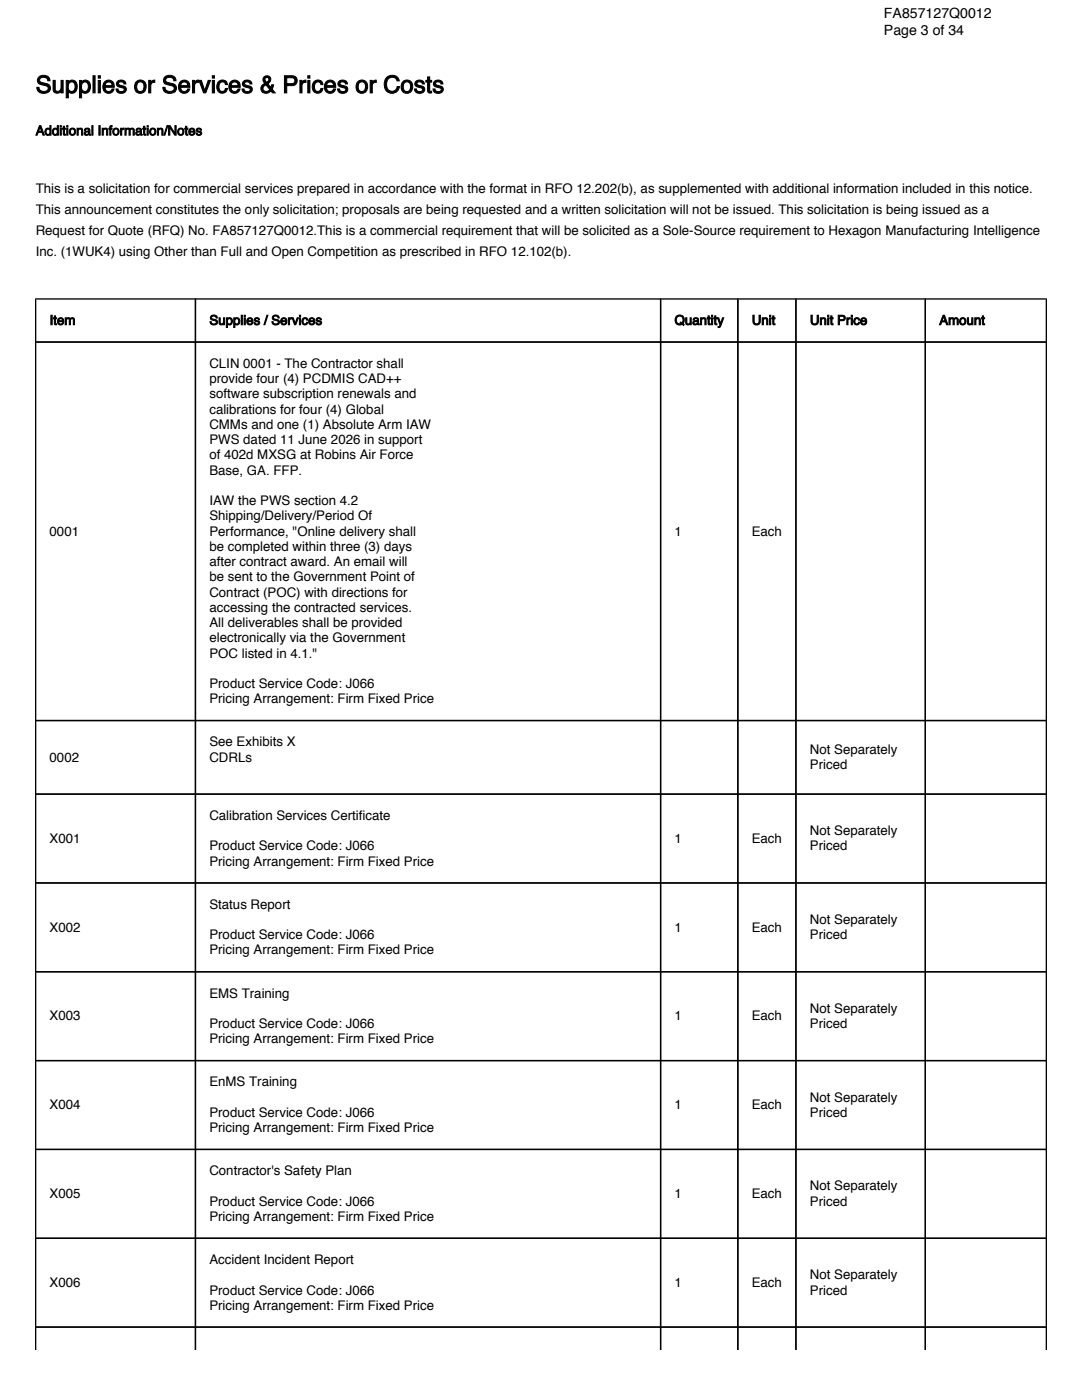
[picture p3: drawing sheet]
<svg xmlns="http://www.w3.org/2000/svg" width="216mm" height="279mm" viewBox="0 0 216 279" stroke-linecap="round" stroke-linejoin="round" font-family="sans-serif">
<defs><g id="words">
<text font-size="4.8" x="7.1" y="18.5">Supplies or Services &amp; Prices or Costs</text>
<g font-size="2.8">
<text x="176.4" y="3.5">FA857127Q0012</text>
<text x="176.4" y="7.1">Page 3 of 34</text>
</g>
<g font-size="2.6">
<text x="7.1" y="27">Additional Information/Notes</text>
<text x="7.1" y="38.4">This is a solicitation for commercial services prepared in accordance with the format in RFO 12.202(b), as supplemented with additional information included in this notice.</text>
<text x="7.1" y="42.7">This announcement constitutes the only solicitation; proposals are being requested and a written solicitation will not be issued. This solicitation is being issued as a</text>
<text x="7.1" y="46.9">Request for Quote (RFQ) No. FA857127Q0012.This is a commercial requirement that will be solicited as a Sole-Source requirement to Hexagon Manufacturing Intelligence</text>
<text x="7.1" y="51.2">Inc. (1WUK4) using Other than Full and Open Competition as prescribed in RFO 12.102(b).</text>
<text x="9.9" y="64.8">Item</text>
<text x="41.8" y="64.8">Supplies / Services</text>
<text x="134.6" y="64.8">Quantity</text>
<text x="150" y="64.8">Unit</text>
<text x="161.6" y="64.8">Unit Price</text>
<text x="187.4" y="64.8">Amount</text>
<text x="41.8" y="73.4">CLIN 0001 - The Contractor shall</text>
<text x="41.8" y="76.5">provide four (4) PCDMIS CAD++</text>
<text x="41.8" y="79.5">software subscription renewals and</text>
<text x="41.8" y="82.5">calibrations for four (4) Global</text>
<text x="41.8" y="85.6">CMMs and one (1) Absolute Arm IAW</text>
<text x="41.8" y="88.6">PWS dated 11 June 2026 in support</text>
<text x="41.8" y="91.7">of 402d MXSG at Robins Air Force</text>
<text x="41.8" y="94.7">Base, GA. FFP.</text>
<text x="41.8" y="100.8">IAW the PWS section 4.2</text>
<text x="9.9" y="106.9">0001</text>
<text x="41.8" y="103.8">Shipping/Delivery/Period Of</text>
<text x="41.8" y="106.9">Performance, &quot;Online delivery shall</text>
<text x="134.6" y="106.9">1</text>
<text x="150" y="106.9">Each</text>
<text x="41.8" y="109.9">be completed within three (3) days</text>
<text x="41.8" y="113">after contract award. An email will</text>
<text x="41.8" y="116">be sent to the Government Point of</text>
<text x="41.8" y="119">Contract (POC) with directions for</text>
<text x="41.8" y="122.1">accessing the contracted services.</text>
<text x="41.8" y="125.1">All deliverables shall be provided</text>
<text x="41.8" y="128.2">electronically via the Government</text>
<text x="41.8" y="131.2">POC listed in 4.1.&quot;</text>
<text x="41.8" y="137.3">Product Service Code: J066</text>
<text x="41.8" y="140.3">Pricing Arrangement: Firm Fixed Price</text>
<text x="41.8" y="148.9">See Exhibits X</text>
<text x="9.9" y="152">0002</text>
<text x="41.8" y="152">CDRLs</text>
<text x="161.6" y="150.5">Not Separately</text>
<text x="161.6" y="153.5">Priced</text>
<text x="41.8" y="163.6">Calibration Services Certif</text>
<text x="71.6" y="163.6">icate</text>
<text x="161.6" y="166.7">Not Separately</text>
<text x="9.9" y="168.2">X001</text>
<text x="41.8" y="169.7">Product Service Code: J066</text>
<text x="41.8" y="172.8">Pricing Arrangement: Firm Fixed Price</text>
<text x="134.6" y="168.2">1</text>
<text x="150" y="168.2">Each</text>
<text x="161.6" y="169.7">Priced</text>
<text x="9.9" y="185.9">X002</text>
<text x="41.8" y="181.4">Status Report</text>
<text x="134.6" y="185.9">1</text>
<text x="150" y="185.9">Each</text>
<text x="161.6" y="184.4">Not Separately</text>
<text x="41.8" y="187.4">Product Service Code: J066</text>
<text x="41.8" y="190.5">Pricing Arrangement: Firm Fixed Price</text>
<text x="161.6" y="187.4">Priced</text>
<text x="9.9" y="203.6">X003</text>
<text x="41.8" y="199.1">EMS Training</text>
<text x="134.6" y="203.6">1</text>
<text x="150" y="203.6">Each</text>
<text x="161.6" y="202.1">Not Separately</text>
<text x="41.8" y="205.2">Product Service Code: J066</text>
<text x="41.8" y="208.2">Pricing Arrangement: Firm Fixed Price</text>
<text x="161.6" y="205.2">Priced</text>
<text x="9.9" y="221.4">X004</text>
<text x="41.8" y="216.8">EnMS Training</text>
<text x="134.6" y="221.4">1</text>
<text x="150" y="221.4">Each</text>
<text x="161.6" y="219.9">Not Separately</text>
<text x="41.8" y="222.9">Product Service Code: J066</text>
<text x="41.8" y="225.9">Pricing Arrangement: Firm Fixed Price</text>
<text x="161.6" y="222.9">Priced</text>
<text x="9.9" y="239.1">X005</text>
<text x="41.8" y="234.5">Contractor's Safety Plan</text>
<text x="134.6" y="239.1">1</text>
<text x="150" y="239.1">Each</text>
<text x="161.6" y="237.6">Not Separately</text>
<text x="41.8" y="240.6">Product Service Code: J066</text>
<text x="41.8" y="243.7">Pricing Arrangement: Firm Fixed Price</text>
<text x="161.6" y="240.6">Priced</text>
<text x="9.9" y="256.8">X006</text>
<text x="41.8" y="252.3">Accident Incident Report</text>
<text x="134.6" y="256.8">1</text>
<text x="150" y="256.8">Each</text>
<text x="161.6" y="255.3">Not Separately</text>
<text x="41.8" y="258.4">Product Service Code: J066</text>
<text x="41.8" y="261.4">Pricing Arrangement: Firm Fixed Price</text>
<text x="161.6" y="258.4">Priced</text>
</g>
</g></defs>
<g fill="none" stroke="#000" stroke-width=".26">
<path d="M7 59.7h201.9M7.1 59.5v209.9M39 59.5v209.9M131.8 59.5v209.9M147.2 59.5v209.9M158.8 59.5v209.9M184.6 59.5v209.9M208.8 59.5v209.9M7 68.3h201.9M7 143.8h201.9M7 158.5h201.9M7 176.2h201.9"/>
<path d="M7 193.9h201.9M7 211.7h201.9M7 229.4h201.9M7 247.1h201.9M7 264.8h201.9"/>
</g>
<use href="#words"/>
</svg>
